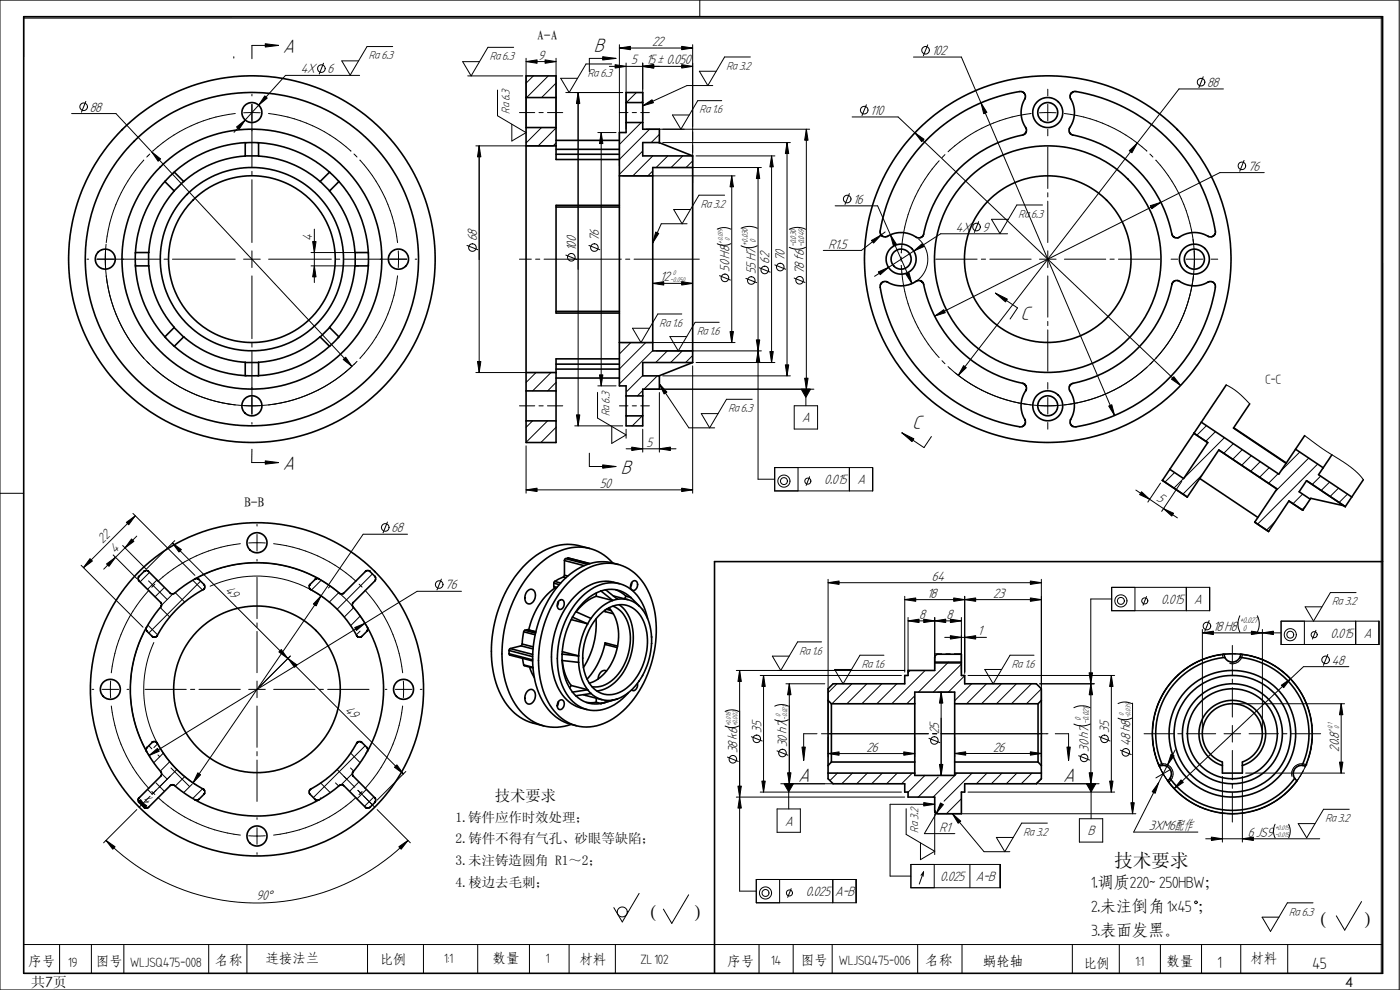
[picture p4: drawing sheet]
<svg xmlns="http://www.w3.org/2000/svg" width="420mm" height="297mm" viewBox="0 0 420 297" stroke-linecap="round" stroke-linejoin="round" font-family="sans-serif">
<defs><g id="words">
<g font-size="6.2">
<text x="84.9" y="15.9">A</text>
<text x="178.3" y="15.7">B</text>
<text x="306.3" y="96.1">C</text>
<text x="273.8" y="128.8">C</text>
<text x="84.9" y="141.1">A</text>
<text x="186.4" y="142.2">B</text>
<text x="239.6" y="234.5">A</text>
<text x="319.1" y="234.5">A</text>
</g>
<g font-size="5.8">
<text x="194" y="275.9">(</text>
<text x="208.5" y="275.9">)</text>
<text x="395.1" y="278.1">(</text>
<text x="409.6" y="278.1">)</text>
</g>
<text font-size="5.6" x="334.4" y="260">技术要求</text>
<g font-size="4.9">
<text x="327.4" y="266.4">1.调质220～ 250HBW；</text>
<text x="327.4" y="273.7">2.未注倒角1x45 ；</text>
<text x="327.4" y="280.9">3.表面发黑。</text>
<text x="365.4" y="290.3">1</text>
<text x="393.9" y="290.6">45</text>
</g>
<text font-size="4.6" x="148.5" y="240.2">技术要求</text>
<g font-size="4.3">
<text x="161.5" y="17.9">9</text>
<text x="195.7" y="13.8">22</text>
<text x="279.6" y="16.5">102</text>
<text x="90.3" y="22.1">4X</text>
<text x="98.3" y="22.1">6</text>
<text x="189.5" y="19.3">5</text>
<text x="193.9" y="19.3">15± 0.050</text>
<text x="362.3" y="26.1">88</text>
<text x="26.9" y="33.5">88</text>
<text x="261.2" y="34.5">110</text>
<text x="374.5" y="51.2">76</text>
<text x="256.1" y="61.2">16</text>
<text x="286.9" y="69.6">4X</text>
<text x="294.9" y="69.6">9</text>
<text x="93.7" y="72.3" transform="rotate(-90 93.7 72.3)">4</text>
<text x="143.2" y="72.5" transform="rotate(-90 143.2 72.5)">68</text>
<text x="172.9" y="75.4" transform="rotate(-90 172.9 75.4)">100</text>
<text x="179.8" y="72.5" transform="rotate(-90 179.8 72.5)">76</text>
<text x="248.7" y="74.6">R1.5</text>
<text x="219" y="81.6" transform="rotate(-90 219 81.6)">50H8</text>
<text x="226.9" y="82.3" transform="rotate(-90 226.9 82.3)">55H7</text>
<text x="230.9" y="79.2" transform="rotate(-90 230.9 79.2)">62</text>
<text x="235.6" y="78.3" transform="rotate(-90 235.6 78.3)">70</text>
<text x="241.4" y="82.3" transform="rotate(-90 241.4 82.3)">78 f6</text>
<text x="198.1" y="84.5">12</text>
<text x="240.7" y="126.7">A</text>
<text x="194" y="134.1">5</text>
<text x="180" y="146.4">50</text>
<text x="247.4" y="145.3">0.015</text>
<text x="257.3" y="145.3">A</text>
<text x="346.9" y="150" transform="rotate(34 346.9 150)">5</text>
<text x="117.5" y="159.7">68</text>
<text x="30.9" y="163.2" transform="rotate(-45 30.9 163.2)">22</text>
<text x="34.6" y="166.1" transform="rotate(-45 34.6 166.1)">4</text>
<text x="67.4" y="177.3" transform="rotate(45 67.4 177.3)">49</text>
<text x="133.6" y="176.8">76</text>
<text x="278.2" y="179.3">18</text>
<text x="279.7" y="174.3">64</text>
<text x="298" y="179.3">23</text>
<text x="275.8" y="185.7">8</text>
<text x="284" y="185.7">8</text>
<text x="348.5" y="181.2">0.015</text>
<text x="358.4" y="181.2">A</text>
<text x="293.4" y="190.7">1</text>
<text x="364" y="189.3">18 H8</text>
<text x="399.3" y="191.3">0.015</text>
<text x="409.3" y="191.3">A</text>
<text x="399.7" y="199.5">48</text>
<text x="103.3" y="213.2" transform="rotate(45 103.3 213.2)">49</text>
<text x="228.5" y="219.9" transform="rotate(-90 228.5 219.9)">35</text>
<text x="281.8" y="220.3" transform="rotate(-90 281.8 220.3)">25</text>
<text x="332.9" y="219.9" transform="rotate(-90 332.9 219.9)">35</text>
<text x="221.3" y="226" transform="rotate(-90 221.3 226)">38 k6</text>
<text x="236.2" y="224.1" transform="rotate(-90 236.2 224.1)">30 h7</text>
<text x="260" y="225.5">26</text>
<text x="298" y="225.5">26</text>
<text x="326.7" y="225.6" transform="rotate(-90 326.7 225.6)">30h7</text>
<text x="339.3" y="223.9" transform="rotate(-90 339.3 223.9)">48h8</text>
<text x="401.9" y="225.5" transform="rotate(-90 401.9 225.5)">20.8</text>
<text x="42.7" y="239.9" transform="rotate(45 42.7 239.9)">4</text>
<text x="235.6" y="247.7">A</text>
<text x="282" y="249.6">R1</text>
<text x="326.5" y="250.6">B</text>
<text x="344.8" y="249.1">3XM6配作</text>
<text x="374.5" y="251.1">6JS9</text>
<text x="241.8" y="268.8">0.025</text>
<text x="250.6" y="268.8">A-B</text>
<text x="282.1" y="264.3">0.025</text>
<text x="292.8" y="264.3">A-B</text>
<text x="77" y="270.1" transform="rotate(-2 77 270.1)">90°</text>
</g>
<g font-size="4.2">
<text x="9.3" y="296.1">共7页</text>
<text x="403.7" y="296.1">4</text>
</g>
<g font-size="4.1">
<text x="161.2" y="12.1">A-A</text>
<text x="379.8" y="115.2">C-C</text>
<text x="73.2" y="152">B-B</text>
<text x="136.7" y="246.5">1.铸件应作时效处理；</text>
<text x="136.7" y="253">2.铸件不得有气孔、砂眼等缺陷；</text>
<text x="136.7" y="259.5">3.未注铸造圆角 R1～2；</text>
<text x="136.7" y="266">4.棱边去毛刺；</text>
<text x="8.6" y="289.7">序号</text>
<text x="20.5" y="290.3">19</text>
<text x="28.8" y="290">图号</text>
<text x="39.1" y="290.1">WLJSQ475-008</text>
<text x="64.7" y="289.4">名称</text>
<text x="79.7" y="288.9">连接法兰</text>
<text x="114" y="289.1">比例</text>
<text x="133.3" y="289.1">1:1</text>
<text x="147.8" y="289">数量</text>
<text x="163.8" y="288.9">1</text>
<text x="173.9" y="289.3">材料</text>
<text x="192.2" y="289.3">ZL 102</text>
<text x="218.4" y="289.7">序号</text>
<text x="231.4" y="289.5">14</text>
<text x="240.4" y="289.5">图号</text>
<text x="251.8" y="289.5">WLJSQ475-006</text>
<text x="277.8" y="289.6">名称</text>
<text x="295.1" y="289.9">蜗轮轴</text>
<text x="325.1" y="290.4">比例</text>
<text x="340.8" y="289.9">1:1</text>
<text x="350.1" y="289.7">数量</text>
<text x="375.2" y="288.8">材料</text>
</g>
<g font-size="3.7">
<text x="110.7" y="17.8">Ra 6.3</text>
<text x="147" y="18">Ra 6.3</text>
<text x="176.4" y="23">Ra 6.3</text>
<text x="218" y="20.9">Ra 3.2</text>
<text x="153.1" y="34.2" transform="rotate(-90 153.1 34.2)">Ra 6.3</text>
<text x="210" y="34">Ra 1.6</text>
<text x="210.3" y="62.4">Ra 3.2</text>
<text x="305.7" y="65.3">Ra 6.3</text>
<text x="198" y="98">Ra 1.6</text>
<text x="209.2" y="100.5">Ra 1.6</text>
<text x="183" y="124.9" transform="rotate(-90 183 124.9)">Ra 6.3</text>
<text x="218.6" y="123.6">Ra 6.3</text>
<text x="399.8" y="181.6">Ra 3.2</text>
<text x="239.9" y="196.4">Ra 1.6</text>
<text x="258.6" y="200.4">Ra 1.6</text>
<text x="303.7" y="200.4">Ra 1.6</text>
<text x="275.7" y="249.8" transform="rotate(-90 275.7 249.8)">Ra 3.2</text>
<text x="307.2" y="250.8">Ra 3.2</text>
<text x="397.8" y="246.6">Ra 3.2</text>
<text x="386.9" y="274.7">Ra 6.3</text>
</g>
<g font-size="2.6">
<text x="224.5" y="73.7" transform="rotate(-90 224.5 73.7)">+0.030</text>
<text x="226.9" y="72.8" transform="rotate(-90 226.9 72.8)">0</text>
<text x="238.9" y="74.2" transform="rotate(-90 238.9 74.2)">-0.030</text>
<text x="241.4" y="74.2" transform="rotate(-90 241.4 74.2)">-0.049</text>
<text x="372.1" y="186.9">+0.027</text>
<text x="373" y="189.3">0</text>
<text x="324.3" y="216.3" transform="rotate(-90 324.3 216.3)">0</text>
<text x="326.8" y="217.3" transform="rotate(-90 326.8 217.3)">-0.021</text>
</g>
<g font-size="2.1">
<text x="217" y="73.1" transform="rotate(-90 217 73.1)">+0.039</text>
<text x="219" y="72.4" transform="rotate(-90 219 72.4)">0</text>
<text x="201.9" y="82.4">0</text>
<text x="201.2" y="84.5">-0.050</text>
<text x="234.2" y="215.2" transform="rotate(-90 234.2 215.2)">0</text>
<text x="236.3" y="216" transform="rotate(-90 236.3 216)">-0.021</text>
<text x="337.3" y="214.7" transform="rotate(-90 337.3 214.7)">0</text>
<text x="339.3" y="215.5" transform="rotate(-90 339.3 215.5)">-0.039</text>
<text x="219.3" y="217.8" transform="rotate(-90 219.3 217.8)">+0.018</text>
<text x="221.4" y="217.8" transform="rotate(-90 221.4 217.8)">+0.002</text>
<text x="399.9" y="219.6" transform="rotate(-90 399.9 219.6)">+0.1</text>
<text x="401.9" y="218.8" transform="rotate(-90 401.9 218.8)">0</text>
<text x="382.7" y="251.1">-0.015</text>
<text x="382.7" y="249.1">+0.015</text>
</g>
</g></defs>
<g fill="none" stroke="#000" stroke-width=".3">
<path d="M0 0h419.9v297h-419.9zM7.1 5.4h407.8M69.7 5h-62.6v12M70.2 17v.4M79.6 13.1l4 .5-4 .5zM83.6 13.6h-8v4M97.1 19l-1.3 3.2M117.9 14h-7.7l-5.1 8.5-2.5-4.2h5M154.2 14.2h-7.8l-5 8.6-2.5-4.3h5M157.9 18.5l3.3-.5v1zM157.9 17.5v20.4M157.9 18.5h9"/>
<path d="M163.6 18l3.3 .5-3.3 .5zM166.9 17.5v20.4M180.9 17l4 .5-4 .5zM182.9 19.9h25M183.6 19.2h-7.7l-5.1 8.6-2.5-4.3h5M184.6 19.4l3.3 .5-3.3 .5zM184.9 17.5h-8v4M185.9 14.4l3.3-.5v1zM185.9 13.4v36.5M185.9 14.4h22M187.9 18.9v19.7M192.9 19.9l3.3-.5v1z"/>
<path d="M192.9 18.9v17M204.6 13.9l3.3 .5-3.3 .5zM204.6 19.4l3.3 .5-3.3 .5zM207.9 13.4v41.5M210 0v5M225.2 17.1h-7.7l-5.1 8.6-2.5-4.3h5M274.2 17.1h14.3l46 107.6M278.4 13.5l-1.3 3.2M414.5 5v287M21.5 34.1h13.3l70.8 75.8M25.8 30.4l-1.4 3.3M70.6 34.1a44.5 44.5 0 0 0-24.8 11.2"/>
<path d="M71 38.1l2.6-2.1-1.8 2.8zM73.1 33.8h5M75.6 28.3v.5M75.6 31.3v18.8M79.5 28.8l.7 .6-2.6 2.2zM80.6 34.1a44.2 44.2 0 0 1 24.7 11.2M107.9 22.6h-22.2l-15.5 17.1M140.4 22.8h16.5M149.3 27v7.7l8.6 5.1-4.3 2.5v-5M155.9 33.8h4.6M158 38.3l-.1 .1M160.1 22.8l-2.2 2.2"/>
<path d="M161.8 33.8h1.2M162.5 38.3l-4.6 4.6M164.3 33.8h4.6M164.5 22.8l-6.4 6.5M166.9 38.4l-5.4 5.4M166.9 24.9l-4.4 4.4M169.8 27.8h17.1M173.5 27.8l.5 3.3h-1zM173.5 27.8v100M179.4 39.8h5.5M180.4 39.8l.5 3.3h-1zM180.4 39.8v76"/>
<path d="M185.9 33.8h2.6M188 36.8h-.1M189.7 33.8h1.3M191 27.8l-3 3M192.3 33.8h2.6M192.4 36.8l-6.5 6.5M192.9 31.7l2.8-1.8 .4 .9zM192.9 30.4l-.4 .4M193.9 38.8h49.1M194.9 38.8l-9 9M213.9 25.7h-7.7l-13.3 6M216.6 30.2h-7.2l-5.1 8.6-2.5-4.3h5.1"/>
<path d="M242 38.8l.5 3.3h-1zM242 38.8v78M255.7 35.1h13.8l84.8 80.6M260 31.4l-1.3 3.3M274.6 39.9l2.7 1.9-.7 .7zM294.4 30.9l1.8 2.8-1 .4zM309.5 34.1a44.1 44.1 0 0 0-25 11.4M312 33.8h4.9M314.5 26.8v2M314.5 31.3v5M314.5 38.8v2M319.4 34.1a44.3 44.3 0 0 1 24.8 11.2"/>
<path d="M361.1 23l-1.3 3.3M367.2 26.7h-13.4l-66.2 85.9M43.2 48a44.3 44.3 0 0 0-11.3 24.8M44.9 46.2l-.9 .9M45.6 45.6l2.6 2.1-.7 .7zM75.6 51.4v1.3M75.6 53.9v18.9M106.2 46.2l.9 .9M108 48a44.1 44.1 0 0 1 11.3 24.8M142.8 43.8h23.1M143.8 43.8l.5 3.3h-1zM143.8 43.8v68"/>
<path d="M166.9 42.9l-.9 .9M186.9 52.8h33.7M192.9 45.3l-7 7M195.9 51.3l-1.5 1.5M195.9 46.8l-6 6M196.9 50.3h31.6M197.9 40.3l-2.5 2.5M198.9 42.8h38.3M200.4 46.8l-3.5 3.5M204.9 46.8l-3.5 3.5M207.9 48.3l-2 2M208.9 46.8h23.7"/>
<path d="M217.5 58.6h-7.7l-5.1 8.5-2.5-4.2h5M219.6 52.8l.5 3.3h-1zM219.6 52.8v50M227.5 50.3l.5 3.3h-1zM227.5 50.3v93.5h5M231.6 46.8l.5 3.3h-1zM231.6 46.8v62M236.2 42.8l.5 3.3h-1zM236.2 42.8v70M254.9 58.1l-1.3 3.2M281.9 48.2a43.9 43.9 0 0 0-11.4 27.6M283.6 46.4l-.9 .9"/>
<path d="M314.5 44.2v12.4M314.5 57.8v1.3M338.9 45.2l2.4-2.3-1.6 2.9zM345.1 46.2l.9 .9M346.9 48a43.9 43.9 0 0 1 11.3 24.8M373.4 48.1l-1.3 3.3M379.4 51.8h-13.3l-85.6 43M26.1 77.8h.5M29.1 77.8h18.8M31.7 75.3v5M31.8 73.3a44 44 0 0 0 24.7 44.1 44 44 0 0 0 49.8-8.2M49.2 77.8h1.3"/>
<path d="M51.8 77.8h18.8M73.1 77.8h5M75.6 75.3v5M80.6 77.8h18.8M93.3 75.8h14.3M93.3 79.8h14.3M93.8 72.5h1l-.5 3.3zM94.3 79.8l.5 3.3h-1zM94.3 68.7v16.1M100.7 77.8h1.3M103.3 77.8h18.8M119.5 75.3v5"/>
<path d="M124.6 77.8h.5M140.1 73.6l3.3 1.3M155.9 77.8h3.6M160.7 77.8h1.3M163.3 77.8h23.2M169.8 76.5l3.3 1.3M176.7 73.6l3.3 1.3M187.7 77.8h1.3M190.3 77.8h19.6M196.8 69.6l.9 .4-1.8 2.9zM206.2 67.1h-7.7l-2.6 5.8M215.2 73.1a4.7 4.7 0 0 0 4.1 0"/>
<path d="M215.2 68.7a4.7 4.7 0 0 1 4.1 0M222.4 68.5a5.5 5.5 0 0 1 4.9 0M222.4 73.7a5.5 5.5 0 0 0 4.9 0M232.5 79.5l3.3 1.3M236.9 74.2a5.5 5.5 0 0 0 4.9 0M236.9 68.8a5.5 5.5 0 0 1 4.9 0M250.6 61.8h12.8l10.3 23.3M261.5 72.2l3-1.7-2.3 2.4zM265.6 69.6l-7.1 5.5h-11.4M267.2 70.5l1.8 2.8-.9 .4zM270.4 77.1v1.3M270.5 79.7h.1"/>
<path d="M270.5 75.8v.1M270.5 79.7a43.8 43.8 0 0 0 11.4 27.6M274.2 75.3l2.5-2.2 .6 .9zM275.7 71.7a8 8 0 0 1-2.9 13.7M280.8 77.8h12.4M293.7 66.5l-1.3 3.2M294.5 77.8h1.3M297.1 77.8h12.4M302.4 70.1h-20.1l-19.8 12.8M312 77.8h4.9M312.9 61.5h-7.7l-5.1 8.6-2.5-4.3h5M314.5 60.4v12.4"/>
<path d="M314.5 75.3v5M319.4 77.8h12.5M333.1 77.8h1.3M335.7 77.8h12.4M345.2 61.7l3.2-1-2.7 1.9zM351.5 77.8h2M356 77.8h5M358.1 71.8a44 44 0 0 1-22 44.3 44 44 0 0 1-49.3-4.1M358.4 75.3v5M363.5 77.8h2M414.9 78.7v213.3M31.9 82.8a44.1 44.1 0 0 0 11.3 24.7"/>
<path d="M75.6 82.8v18.8M119.3 82.8a43.6 43.6 0 0 1-11.3 24.7M195.9 85l3.3-.5v1zM195.9 85h12M204.6 84.5l3.3 .5-3.3 .5zM204.6 94.2h-7.2l-5 8.6-2.6-4.3h5.1M215.8 96.7h-7.2l-5 8.6-2.6-4.3h5.1M215.9 82.7l3.3 1.3M219.1 99.5h1l-.5 3.3zM223.8 83.5l3.3 1.3M227.9 80.3l3.2 1.4M238.3 83.4l3.3 1.3"/>
<path d="M263.6 81.6l3.1-1.4-2.5 2.2zM271.9 82.3l.9-.4 .9 3.2zM280.5 94.8l2.7-1.9 .5 .9zM298.7 87.9l3.6 1.8-.5 .9zM298.7 87.9l6.7 4.5-2.3 3.3M314.5 82.8v12.4M314.5 96.4v1.3M314.5 99v12.4M358.2 82.8a43.9 43.9 0 0 1-11.3 24.7M44 108.4l.9 .9M45.8 110.2a44.1 44.1 0 0 0 24.8 11.3M75.6 102.9v1.3"/>
<path d="M75.6 105.4v18.9M103 107.9l.7-.7 1.9 2.7zM105.3 110.2a43.8 43.8 0 0 1-24.7 11.3M107.1 108.4l-.9 .9M142.8 111.8h23.1M143.3 108.5h1l-.5 3.3zM160.9 111.8l-3 3M165.4 111.8l-5.5 5.5M166.9 114.7l-2.5 2.6M179.3 117.7v7.7l8.6 5.1-4.3 2.5v-5M179.4 115.8h5.5M179.9 112.5h1l-.5 3.3z"/>
<path d="M186.9 102.8h33.7M189.3 102.8l-3.4 3.4M192.9 112.7l-4.7 4.7M192.9 117.2l-1.6 1.6M193.8 102.8l-7.9 7.9M193.9 116.8h50.4M195.9 105.2l-10 10M196.9 105.3h31.6M197.3 112.8l-4 4M197.9 115.2l2.3 2.4-.9 .6zM197.9 116.6l-.1 .2M197.9 115.2l8.8 13.2h7.8"/>
<path d="M197.9 117.8v17.9M198.9 112.8h38.3M200.3 105.3l-3.5 3.5M204.6 105.4l-3.3 3.4M207.9 106.7l-2.1 2.1M207.9 109.8v38.2M208.9 108.8h23.7M225.7 119.8h-7.7l-5 8.6-2.5-4.3h5M227 102h1l-.5 3.3zM227.5 105.3l.5 3.3h-1zM231.1 105.5h1l-.5 3.3zM235.7 109.5h1l-.5 3.3z"/>
<path d="M240.5 116.8h2.7l-1.4 2.4zM241.5 113.5h1l-.5 3.3zM241.8 119.2v2.5M282.7 108.2l.9 .9M284.5 110a43.9 43.9 0 0 0 25 11.5M289.2 109.7l.8 .6-2.4 2.3zM314.5 114.8v2M314.5 119.3v5M344.1 110.3a44.3 44.3 0 0 1-24.7 11.2M344.2 110.2l-.1 .1M346 108.4l-.9 .9M352.3 113l2 2.7-2.7-1.9z"/>
<path d="M368 115.5l3.4 2.2 3.7 3.5M73.1 121.7h5M75.6 126.8v.5M75.6 134.8l-.1 4h8.1M79.6 138.3l4 .5-4 .5zM155.9 121.8h4.6M157.9 133.8v14.2M159.8 126.3l-1.9 1.9M161.8 121.8h1.2M164.3 121.8h4.6M164.3 126.3l-6.4 6.4M166.9 128.2l-4.6 4.6"/>
<path d="M166.9 132.7l-.1 .1M172.5 127.8h14.4M173 124.5h1l-.5 3.3zM176.9 136v4h8M180.9 139.5l4 .5-4 .5zM185.9 121.8h2.6M187.9 128.8v2.7M187.9 134.7h15M188.3 124.8l-.1 .1M189.6 134.2l3.3 .5-3.3 .5zM189.7 121.8h1.3M192.3 121.8h2.6"/>
<path d="M192.8 124.8l-3 3M192.9 128.8v6.9M197.9 134.7l3.3-.5v1zM238.4 121.7h7v7h-7zM270.7 129.9l3.6 1.8-.6 .8zM270.7 129.9l6.6 4.4 2.2-3.3M312 121.7h4.9M314.5 126.8v2M332.7 121.8l1-.4 .8 3.3zM362.1 127.7l-2.9 2.9M364.8 129.5l-2.9 2.9M367.5 131.3l-12.2 12.1"/>
<path d="M370.1 133.1l-2.8 2.9M372.8 134.9l-2.8 2.9M375.5 136.7l-2.9 2.9M378.2 138.5l-2.9 2.9M390.1 135.6l-5.6 5.6M391.5 130.7l5.3 3.9 8.3 5.4 2.1 1.7 2 2.2M392.8 137.4l-10.1 10.1M395.5 139.2l-18.1 18.1M0 148h7.1M37.9 156.7l2.7-1.9-2 2.7zM39.9 154l18.6 18.6M40.6 154.8l-15.6 15.5"/>
<path d="M77.1 157.3v.5M116.3 156.6l-1.3 3.3M157.9 147l3.3-.5v1zM157.9 147h50M204.6 146.5l3.3 .5-3.3 .5zM232.5 140.3h29.4v7h-29.4zM239.5 140.3v7M243 143l-1.1 2.6M254.9 140.3v7M340.9 147l12.5 8.4M342.6 147.5l2.4 2.3-3-1.4zM348.3 145l-3.8 5.6"/>
<path d="M349.2 152.6l3 1.4-.5 .9zM352.5 141.8l-2.9 2.8M354.7 144.4l-6.1 9M355.2 143.6l-2.9 2.8M360.8 142.5l-5.8 5.8M380.9 140.3l-2.9 2.9M382.7 156.5l-2.6 2.6M383.6 142.1l-2.9 2.9M390.9 148.2l-2.9 2.9M391.8 151.9l-1.1 1M396.3 142.9l-2.5 2.5M399 144.6l-2.5 2.6"/>
<path d="M401.7 146.4l-2.5 2.6M404.4 148.2l-2.5 2.6M24.3 169.6l18.6 18.6M27 167.6l.7 .7-2.7 2zM32 169.2l2.7-2-2 2.7zM34 166.5l7.1 7.1M39.5 161.7l.7 .7-2.7 2zM41 160.9l-9.9 9.9M44.6 174.3l5.6 5.6M44.7 177.1a44.1 44.1 0 0 0-11.3 24.8M44.9 171.7l-2.9 2.9M46.5 175.3l-.9 .9"/>
<path d="M47.1 174l-2.8 2.8M49.4 176.3l-2.9 2.8M51.7 162.9l2.7 2-.7 .7zM51.7 162.9l69.4 69.3M51.9 178.2l-3.4 3.4M52.5 162.2l-8.6 8.6-7.1-7.1M52.6 177.8l2.8 2.9M57.8 174.1l3 2.9M60.1 172.9a38 38 0 0 1 49.9 15M60.2 174.4l-15.5 15.5M63.1 175.9a34.1 34.1 0 0 1 34.1 3.5M72.1 163.1a44.1 44.1 0 0 0-24.7 11.3"/>
<path d="M74.6 162.9h5M77.1 160.3v5.1M77.1 167.8v.5M77.1 173.2v12.4M82.1 163.1a43.8 43.8 0 0 1 24.7 11.3M96.2 178.7h.1M96.3 178.8l-1.4 3-.9-.6zM96.4 174.1l-2.9 2.9M99.1 175.9l-.5 .5M101.7 177.8l-2.9 2.9M107.8 175.3l.9 .9M109.5 177.1a43.9 43.9 0 0 1 11.3 24.8"/>
<path d="M111.8 172.2l-10.6 10.6M122.3 160.3h-13.3l-51.1 74.6M132.5 173.8l-1.4 3.2M138.5 177.4h-13.3l-80.5 49.3M248.5 174.8l3.3-.5v1zM248.5 173.8v45.4M248.5 174.8h64M271.5 179.9l3.3-.5v1zM271.5 179.9h41M271.5 178.9v22.8M286.2 179.4l3.3 .5-3.3 .5zM289.5 179.9l3.3-.5v1z"/>
<path d="M289.5 178.9v23.2M309.2 174.3l3.3 .5-3.3 .5zM309.2 179.4l3.3 .5-3.3 .5zM312.5 173.8v45.4M333.6 176.2h29.4v7h-29.4zM333.6 179.7h-6.2v55.5M340.6 176.2v7M344.1 179l-1.1 2.6M356 176.2v7M407 177.8h-7.7l-5.1 8.6-2.5-4.3h5M43.2 189.8a38 38 0 0 0 2.1 37.7M44.4 187.6l2.9 2.9"/>
<path d="M46.2 192.8a34 34 0 0 0 12.6 42.7M48.1 182.3l2.8 2.8M77.1 186.9v1.3M77.1 189.4v12.4M83.7 195.6l.7-.7 2 2.7zM86.4 197.5l2.7 2-.7 .7zM87.1 196.8l-9.3 9.3M106.2 182.3l-2.9 2.8M106.4 188.3l3.1-1.3-2.5 2.2zM108.1 189.4l-1.2 1.1M108.1 184.8l-2.9 2.9M246.6 192.6h-7.2l-5.1 8.6-2.5-4.3h5.1"/>
<path d="M265.3 196.6h-7.2l-5.1 8.6-2.5-4.3h5M272.5 186.3l3.3-.5v1zM272.5 185.3v16.7M272.5 186.3h16M277.2 185.8l3.3 .5-3.3 .5zM280.5 186.3l3.3-.5v1zM280.5 199h8M280.5 196.1h2.1M280.5 185.3v15.3M283.5 191.2h12.6M283.9 196.1h1.3M284.6 198.7l-9 9"/>
<path d="M285.2 190.7l3.3 .5-3.3 .5zM285.2 185.8l3.3 .5-3.3 .5zM286.4 196.1h2.1M288.5 199.3l-8.4 8.4M288.5 185.3v16.8M289.5 191.2l3.3-.5v1zM310.3 196.6h-7.2l-5 8.6-2.5-4.3h5M359.5 198.5l-3.7 2.2-2.3 1.8M360.8 189.9l3.4-.5v1zM360.8 189.9h23.7M360.8 188.9v30.3M362.1 197.5l-1.4 .5"/>
<path d="M362.1 197.4l-2.7 1.1-2.5 1.4-3.4 2.7M362.9 186.2l-1.3 3.3M364.8 196.7l-1.3 .3M364.9 196.7l-2.8 .8M366.3 196.4l-1.5 .3M366.9 196.3h.1M366.9 196.3v.6M369.1 196.2h1.8M369.1 196.2l-1.4 .1M369.2 196.2l-3 .2M369.8 193.7v8.8M370.5 196.2l2.9 .2"/>
<path d="M372.1 184.8a5.5 5.5 0 0 0 0 4.9M372.2 196.3l1.2 .1M372.9 196.3h.1M372.9 196.4a3 3 0 0 1-3.8 2.6M373.4 196.4l1.4 .3M374.7 196.6l.2 .1M374.8 196.7l2.8 .8M374.9 196.7l1.4 .3M375.6 189.4l3.3 .5-3.3 .5zM377.3 184.8a5.3 5.3 0 0 1 0 4.9M377.6 197.4l2.9 1.3M377.6 197.5l2.7 1 3.7 2.3"/>
<path d="M378.9 189.9l3.3-.5v1zM378.9 188.9v30.3M381.7 199.3l1 .6M384.5 186.4h29.3v7h-29.3zM391.5 186.4v7M394.9 189.1l-1 2.6M398.5 196.4l-1.3 3.2M406.9 186.4v7M27.6 206.8h.5M30.6 206.8h5M33.2 204.3v5M33.4 211.8a44.3 44.3 0 0 0 11.3 24.8"/>
<path d="M38.1 206.8h.5M43.5 206.8h12.4M57.2 206.8h1.2M59.7 206.8h12.4M74.6 206.8h5M77.1 204.3v5M77.1 211.8v12.4M82.1 206.8h12.4M95.8 206.8h1.3M98.3 206.8h12.4M115.6 206.8h.5M118.6 206.8h5"/>
<path d="M120.8 211.8a43.8 43.8 0 0 1-11.3 24.8M121.1 204.3v5M126.1 206.8h.5M217.6 213.5a4.5 4.5 0 0 1 4.1 0M217.6 217.8a4.7 4.7 0 0 0 4.1 0M221 201.2h50.5M222 201.2l.5 3.3h-1zM222 201.2v66.2h5M228.2 202.7h42.3M229.2 202.7l.5 3.3h-1.1zM229.2 202.7v35M232.5 211.9a4.5 4.5 0 0 1 4.1 0"/>
<path d="M232.5 216a4.5 4.5 0 0 0 4.1 0M235.9 205.2h11.6M236.9 205.2l.5 3.3h-1zM236.9 205.2v30M251.1 205.2l-2.6 2.6M255.6 205.2l-5.9 6M260.1 205.2l-5.9 6M264.6 205.2l-5.9 6M269.2 205.2l-6.1 6M271.7 202.7l-.2 .1M273.2 201.2l-.7 .6M274.5 208.8l-2.4 2.4"/>
<path d="M277.6 201.2l-10 10M281.5 207.7h4M282.4 207.7l.6 3.3h-1.1zM282.4 207.7v25M289.5 202.8l-4.9 4.9M290.5 202.7h44M291.6 205.2l-5.1 5M296 205.2l-5.9 6M300.5 205.2l-5.9 6M305 205.2l-5.9 6M309.5 205.2l-5.9 6M312 205.2h16.4"/>
<path d="M312.5 206.7l-4.4 4.5M322.3 217.3a5.5 5.5 0 0 0 4.9 0M322.3 212.3a5.5 5.5 0 0 1 4.9 0M326.9 201.9h1l-.5 3.3zM327.4 205.2l.5 3.3h-1zM333.5 202.7l.5 3.3h-1zM333.5 202.7v35M335.5 215.5a4.7 4.7 0 0 0 4.1 0M335.5 211.1a4.7 4.7 0 0 1 4.1 0M339.9 211v33.2M346.3 215.7l-.4 4.9M346.9 213.2l-.4 1.3"/>
<path d="M347.8 210.7l-.5 1.3M350.1 206.5l-1.7 2.9M351.6 204.5l-.8 1M353.5 202.6l-1 1M353.5 202.5a23.9 23.9 0 0 0-7.3 13.8M369.8 203.8v1.2M369.8 206.3v8.9M369.8 217.7v4.9M370.9 211.2h32.6M383.8 200.6l2.4 2M384.6 205.6l2.7-1.9-2 2.6zM386.2 202.5l2 2.2 1.7 2.3"/>
<path d="M386.2 202.6l1 1M388 204.4a24 24 0 0 0-29.5-5.4 24 24 0 0 0-11.7 27.6M388.1 204.6l2.6 3.6M390.6 208.1l.7 1.3M391.3 209.4l.6 1.4M391.9 210.7l1.4 4.1M392.4 212l.9 2.8M393.3 214.8l.4 2.9M393.3 214.8l.2 1.5M393.7 217.7v.1M393.7 217.6l.1 1.5M393.8 219.1h.1"/>
<path d="M393.8 219.1l-.2 4.2-.5 2.9M393.8 219.1v1.3M402.5 211.2l.5 3.3h-1zM402.5 211.2v20.8M404.8 200h-13.6l-38.8 36.6M41.3 239.8l2.7 2-.7 .7zM41.3 239.8l2.9 2.8M42.1 239.1l-.3 .3M44.3 236.9l1.4 1.4M44.7 223.7l.9 1M44.7 226.7l2.6-2.2 .5 .9zM45 238.9l-3.2 3.3"/>
<path d="M45.6 237.5l.9 .9M46.8 234.9l2.6 2.5M47.3 223.2l-1.1 1.1M47.4 239.3a43.9 43.9 0 0 0 24.7 11.3M47.4 226.5l.5 .6M48.5 232.1l1.7 1.7M49 226l-2.9 2.9M50.9 228.5l-2.8 2.9M51.3 230.4l5.6 5.6M53.1 230.9l-7.5 7.5M55.4 233l-2.8 2.9M57.6 235.3l-2.5 2.5"/>
<path d="M59.4 231.9l.8 .6-2.3 2.4zM60.8 236.7l-3 2.9M77.1 225.5v1.3M77.1 228v12.4M96.2 239.4l.2 .2M96.2 234.9l2.9 2.9M100.7 234.9l1 1M101.2 230.9l2.9 2.9M103.2 232.9l3.3 3.3M105.2 230.4l1 1M105.2 226l2.9 2.9M105.7 232.1l-3.3 3.4"/>
<path d="M106.8 239.3a43.6 43.6 0 0 1-24.7 11.3M107.4 237.1l.9 .9M107.4 237.1l5.1 5.1M107.7 234.6l-2.8 2.8M108.7 237.5l-.9 .9M109.6 223.7l-15.6 15.6M109.7 225.9l.2 .2M110 236.9l-2.9 2.8M112.2 239.1l-2.8 2.8M118.4 230.2l.7-.7 2 2.7zM121.8 231.5l-8.6 8.6M218.3 227.2l3.3 1.3"/>
<path d="M221 239.2h50.5M221.5 235.9h1l-.5 3.3zM222 239.2l.5 3.3h-1zM225.5 221l3.2 1.3M228.2 237.7h42.3M228.6 234.4h1.1l-.5 3.3zM233.2 225.3l3.3 1.3M234.3 235.2h15.7M235.3 235.2h2.8l-1.4 2.4zM236.4 231.9h1l-.5 3.3zM236.7 237.6v5.1M240.7 224.2h1l-.5 4z"/>
<path d="M245.2 220.2h-4v8M246.5 220.2h32.1M248.5 226.1l3.3-.5v1zM248.5 221.2v5.9M248.5 226.1h26M251.3 232l-2.2 2.2M255.8 232l-3.2 3.2M260.3 232l-3.2 3.2M264.8 232l-3.2 3.2M269.3 232l-3.2 3.2M271.2 225.6l3.3 .5-3.3 .5zM273.8 232l-3.2 3.2"/>
<path d="M274.5 221.2v5.9M277.6 232.7l-5.1 5M278.8 221.5l3.2 1.3M279.9 220.2h1.3M281.5 232.7h4M281.6 233.1l-6 6.1M281.9 229.4h1.1l-.6 3.3zM282.4 220.2h32.1M286.5 226.1l3.3-.5v1zM286.5 221.2v5.9M286.5 226.1h26M287.3 232l-7.2 7.2"/>
<path d="M288.5 239.7l-4.5 4.5M290.5 237.7h44M291.7 232l-8.4 8.4M296.2 232l-3.2 3.2M300.7 232l-3.2 3.2M305.2 232l-3.2 3.2M309.2 225.6l3.3 .5-3.3 .5zM309.7 232l-3.2 3.2M312.5 233.6l-1.5 1.6h18.8M312.5 221.2v5.9M316.7 220.2h4v8M320.2 224.2h1l-.5 4z"/>
<path d="M323.7 226.8l3.3 1.2M326.1 235.2h2.7l-1.4 2.4zM326.9 231.9h1l-.5 3.3zM327.4 237.6v8.1M329.9 221l3.2 1.3M333 234.4h1l-.5 3.3zM336.2 225.1l3.3 1.3M343.3 220.2h8.9M345.9 220.5v1.5M345.9 221.9l.2 1.5M346.1 223.3l.5 2.9 1.5 4.1M346.3 224.8l.7 2.7 1.1 2.7"/>
<path d="M347.7 234.8l-1 3.2-.9-.5zM347.7 229.5h.1M347.8 229.5a2.99 2.99 0 0 1 3.9 1.2 2.99 2.99 0 0 1-1 4M347.9 229.9l1.2 2.3M348.1 230.2l2.1 3.8 2.8 3.3M348.1 230.3l1.3 2.5 1.7 2.3M349.1 232.2l1.3 2M349.1 232.2l-2.2 1.2M350.7 234.7h.1M351.2 230.9l-2.1 1.3M351.5 226.3l.9 .5-2 2.7zM352 236.2l1 1"/>
<path d="M352.7 236.9l.4 .4M352.7 225l-12.5 24.7h19.3M353 237.2l1 1M353.5 220.2h1.2M354 238.2l3.6 2.6M354.1 238.2l1.1 1M354.5 234l.6 .7-2.7 1.9zM356 220.2h8.8M356.3 240l3.8 2.1M366.9 233v19.7M367.3 220.2h5M369.8 225.2v8.8"/>
<path d="M369.8 235.3v1.2M369.8 237.8v8.9M372.9 233v19.7M373.8 232h29.7M374.9 220.2h8.8M383.4 240l-2.5 1.5M384.6 239.1l-2.5 1.7M385 220.2h1.2M387.5 220.2h8.8M387.7 236.2l-3.2 3M391.1 231.2l-1.6 2.8-1.8 2.2M391.9 229.4a3 3 0 0 0-3.2 .5 3 3 0 0 0-1 3"/>
<path d="M392 229.5h.1M392.2 228.9l-.5 1.2M392.7 227.5l-.1 .2M393.4 224.8a23.6 23.6 0 0 1-4.8 10.3M393.8 221.6l-.2 1.8M402 228.7h1l-.5 3.3zM31.8 252.2l2.7 1.9-.7 .7zM31.8 252.2a64.1 64.1 0 0 0 90.6 0M41.1 242.9l-10 10M41.5 240.6l.7-.7 2 2.7zM44.9 241.9l-.3 .3M74.6 250.8h5"/>
<path d="M77.1 245.3v.5M77.1 248.3v5M77.1 255.8v.5M113.2 242.9l9.9 10M119.7 254.1l2.7-1.9-2 2.6zM233.2 242.7h7v7h-7zM271.9 242.7v7.7l8.6 5-4.3 2.5v-5M273.4 259.4h26.8v7h-26.8zM277.2 240.8l3.3 .5-3.3 .5zM280.4 259.4v7M280.5 244.2v12.2M280.5 241.3h-13.4v21.6h6.3"/>
<path d="M281.5 244.2h59.4M281.5 243.2l-4.1 6.9h9.2M282.3 240.9l.8 .5-2.1 2.6zM285.8 244.2l2.5 2.2-.8 .6zM285.8 244.2l9.5 11.3h7.8M291.1 259.4v7M314.3 247h-7.7l-5 8.5-2.6-4.2h5.1M323.9 245.7h7v7h-7zM339.4 240.9h1l-.5 3.3zM360.1 242.1l1.3 .5M361.4 242.6l2.7 .9 2.9 .5M361.4 242.6l.5 .2"/>
<path d="M361.8 251.7h34.3M363.1 243.2l1.2 .3M363.6 251.2l3.3 .5-3.3 .5zM367 244l1.4 .1M368.4 244.1l1.5 .1M371.7 244l-.4 .1M372.9 251.7l3.3-.5v1zM374.3 243.7l-1.3 .2M378.3 242.6l-2.8 .9M378.3 242.6l-4.1 1.2-4.4 .4M380.9 241.5l-2.6 1.1M380.9 241.4l-2.6 1.2"/>
<path d="M382.7 247.3a4.5 4.5 0 0 0 0 4.1M386.8 247.3a4.7 4.7 0 0 1 0 4.1M404.9 242.8h-7.7l-5 8.6-2.6-4.3h5.1M191.8 268.1l-5 8.5-2.6-4.3M206.7 268.5l-5.1 8.5-2.5-4.2M227 263.9h29.9v7h-29.9zM234 263.9v7M237.4 266.6l-1 2.6M249.9 263.9v7M277.2 261.6l-.8 1M277.2 261.6l-.1 1.3M277.2 261.6l-1.3 3.7"/>
<path d="M394.1 270.9h-7.7l-5.1 8.6-2.5-4.3h5M408.6 270.5l-5 8.6-2.6-4.3M7.1 283.4h407.8M17.9 283.4v8.6M27.4 283.4v8.6M37.2 283.4v8.6M62.6 283.4v8.6M74.1 283.4v8.6M110.3 283.4v8.6M127.1 283.4v8.6M143.4 283.4v8.6M158.9 283.4v8.6"/>
<path d="M170.8 283.4v8.6M184.7 283.4v8.6M227.8 283.4v8.6M238 283.4v8.6M249.7 283.4v8.6M275.4 283.4v8.6M288.7 283.4v8.6M321.8 283.4v8.6M335.9 283.4v8.6M348.3 283.4v8.6M360.6 283.4v8.6M372.4 283.4v8.6"/>
<path d="M386.5 283.4v8.6"/>
<circle cx="277.8" cy="15.1" r="1.13"/>
<circle cx="25.1" cy="32" r="1.14"/>
<circle cx="96.5" cy="20.6" r="1.14"/>
<circle cx="259.4" cy="33" r="1.14"/>
<circle cx="360.5" cy="24.7" r="1.14"/>
<circle cx="254.3" cy="59.7" r="1.14"/>
<circle cx="372.7" cy="49.8" r="1.14"/>
<circle cx="141.8" cy="74.3" r="1.14"/>
<circle cx="171.5" cy="77.2" r="1.14"/>
<circle cx="178.4" cy="74.3" r="1.14"/>
<circle cx="293.1" cy="68.1" r="1.14"/>
<circle cx="217.6" cy="83.4" r="1.14"/>
<circle cx="225.5" cy="84.2" r="1.14"/>
<circle cx="229.5" cy="81" r="1.14"/>
<circle cx="234.2" cy="80.1" r="1.13"/>
<circle cx="240" cy="84.1" r="1.14"/>
<circle cx="115.6" cy="158.3" r="1.13"/>
<circle cx="235.3" cy="144.3" r="1.04"/>
<circle cx="235.3" cy="144.3" r="1.82"/>
<circle cx="242.4" cy="144.4" r=".91"/>
<circle cx="131.8" cy="175.4" r="1.14"/>
<circle cx="336.4" cy="180.3" r="1.83"/>
<circle cx="336.4" cy="180.3" r="1.04"/>
<circle cx="343.6" cy="180.3" r=".92"/>
<circle cx="362.2" cy="187.8" r="1.14"/>
<circle cx="387.2" cy="190.4" r="1.04"/>
<circle cx="387.2" cy="190.4" r="1.82"/>
<circle cx="394.4" cy="190.4" r=".91"/>
<circle cx="397.8" cy="198" r="1.14"/>
<circle cx="219.9" cy="227.8" r="1.14"/>
<circle cx="227.1" cy="221.7" r="1.14"/>
<circle cx="234.8" cy="225.9" r="1.14"/>
<circle cx="280.4" cy="222.2" r="1.14"/>
<circle cx="325.4" cy="227.4" r="1.14"/>
<circle cx="331.5" cy="221.7" r="1.14"/>
<circle cx="337.9" cy="225.7" r="1.14"/>
<circle cx="186.8" cy="273.6" r="1.5"/>
<circle cx="229.7" cy="267.9" r="1.83"/>
<circle cx="229.7" cy="267.9" r="1.04"/>
<circle cx="236.9" cy="267.9" r=".91"/>
<circle cx="358.9" cy="270.7" r=".39"/>
</g>
<g fill="none" stroke="#000" stroke-width=".49">
<path d="M7.1 5h407.8v287h-407.8zM157.9 38.3h9M157.9 29.3h9M187.9 36.8h5M187.9 30.8h5M307.8 38.2l.2 1.1-.7 1-5.8 1.7-5.1 2.3-4.7 3-4.6 4-3.8 4.7-2.7 4.4-2 4.7-1.4 5.2-.6 .8-1.2 .2-2.1-1-2.3-.5-2.6 .2-2.3 1-.7 .1-1-.6-.3-1.2a50.7 50.7 0 0 1 42.6-41.8l.7 .5 .3 .7v.8l-1 2.2-.2 2.6 .4 2.1 .9 1.8M317.6 30.6l.9 1.3 .4 1.5-.2 1.8-.9 1.6-1.5 1.1-1.5 .4-1.8-.2-1.6-1-1.1-1.4-.4-1.6 .2-1.7 1-1.6 1.4-1.1 1.6-.4 1.7 .2 1.8 1.1M322.9 27.5a50.6 50.6 0 0 1 41.8 42.5l-.3 .6-.6 .4-1.3-.1M322.9 27.5l-1.2 .2-.6 1 .1 .7 1 2.2 .3 1.8-.4 2.7-1.2 2.6-.1 .6 .4 .7 .7 .5 5.6 1.6 5.1 2.3 5.1 3.3 3.8 3.4 3.9 4.6 2.5 4 2.3 5.1 1.5 5.5 .6 .8 1.2 .3 2.3-1.2 2.3-.4 2.5 .2 1.9 .9M353.3 38.9a55 55 0 0 1-23.5 91.7 55 55 0 0 1-69-64.9 55 55 0 0 1 90.1-29.1l2.5 2.3M49.5 54.5l-3.6 4.7-2.9 5.7-1.6 5.3-.7 5.6M49.5 54.5l2.8 2.8"/>
<path d="M52.3 57.3l-3.1 4.1-2.5 5.1-1.5 5.1-.5 4.2h-4.1M52.3 51.6l-2.8 2.9M55.1 54.4l-2.8 2.9M73.6 42.8l-6.2 .9-5.3 1.8-3.2 1.4-2.5 1.6-4.1 3.1M73.6 46.8h4M77.3 42.8h-3.7v4l-5.8 .9-4.3 1.5-5.1 2.7-3.3 2.6-2.8-2.9M77.3 42.8h.3M77.6 42.8v4l4.1 .6 5.1 1.5 5.1 2.5 4.2 3M77.6 42.8l5.5 .8 5.3 1.6 3.2 1.4 3 1.7 4.3 3.3M96.1 54.4l2.8 2.9M98.9 51.6l2.8 2.9M98.9 51.6l-2.8 2.8"/>
<path d="M98.9 57.3l3.3 4.6 2.2 4.5 1.5 5 .6 4.4h4.1M101.7 54.5l3.4 4.4 2.9 5.7 1.9 6.2 .6 5M101.7 54.5l-2.8 2.8M157.9 43.8h9M166.9 42.1h19M166.9 46.3h19M166.9 44.8h19M185.9 47.9h-19v-25.1h-9v110h9v-25.1h19M185.9 52.8h10M197.8 42.8l10.1 4M197.9 42.8v-4h-5v-11h-5v12h-2v76h2v12h5v-11h5v-4.1l-5 .1v-4h15M197.9 42.8h-5v4h15"/>
<path d="M207.9 50.3h-12v55h12M207.9 46.8v62M338.5 53.7l3.7 4.5 2 3.2 1.5 3 1 2.7 1 3.6 .7 6.2-.1 3.4-.4 3.3-.8 3.6-1.3 3.6-1.2 2.6-2.1 3.6-4 4.8-4.5 3.8-3.2 1.9-3 1.5-3.1 1.2-3.2 .8-6.2 .7h-3.4l-3.3-.5-3.6-.8-3.6-1.2-2.6-1.3-3.6-2.1-4.8-4-3.8-4.5-2-3.2-1.4-3-1-2.7-1-3.6-.7-6.2v-3.4l.4-3.3 .9-3.6 1.2-3.6 1.3-2.6 2.1-3.6 4-4.8 2.2-2 3.3-2.4 2.5-1.5 3.4-1.6 3.2-1.1 3.7-.8 3.3-.4 3.3-.1 3.7 .3 3.3 .6 5.2 1.7 2.6 1.2 3.6 2.1 4.8 4M40.6 76.1v3.7M40.6 79.8h4l.9 5.4 1.4 4.3 2.2 4.4 3.2 4.4M40.6 79.8l1 6.2 1.7 5.3 1.5 3.1 1.5 2.6 3.2 4.1M40.6 75.8v.3M44.6 75.8v4M106.6 75.8v4M110.5 79.8l-.6 5.1-1.9 6.1-2.5 5-3.8 5M110.6 79.8h-4.1l-.8 5.2-1.5 4.7-2.1 4.1-3.2 4.4 2.8 2.9M110.6 75.8l-.1 3.6"/>
<path d="M110.6 79.4v.4M166.9 62.1h19M185.9 61.6h-19v32.3h19M332.1 60.1l2.9 3.5 2.4 4.3 1.4 4.4 .6 4.5-.2 4.6-.7 3-.8 2.6-2 3.9-3.1 4.1-4 3.4-4.3 2.3-4.4 1.4-4.5 .6-4.6-.2-3-.6-2.6-.9-3.9-2-4.1-3.1-3-3.5-1.5-2.3-1.2-2.5-1.5-4.4-.5-4.5 .2-4.6 .6-3 .9-2.6 2-3.9 3.1-4.1 4-3.4 4.3-2.3 4.4-1.4 4.5-.6 4.6 .2 3 .7 2.6 .8 4.6 2.5 3.8 3.1M52.3 98.3l-2.8 2.8 2.8 2.8M52.3 98.3l2.8 2.8M98.9 98.3l-2.8 2.8M166.9 93.4h19M266.4 84.7l2 .8 2.3 .3 2.4-.5 2.3-1.1h.6l.7 .3 .5 .8 1.5 5.4 2.3 5.1 2.5 4 3.5 4.3 5 4.3 4.3 2.7 4.6 2.2 6.5 1.9 .6 1-.2 1.1M266.4 84.7l-.5-.2h-.8l-.6 .4-.3 .6a50.3 50.3 0 0 0 42.5 42.5l.7-.4 .3-.8v-.8l-1-2.2-.3-2.3 .4-2.1 1-2.1M52.3 103.9l2.8-2.9 3.8 2.9 5.4 2.8 4.8 1.4 4.5 .6v4h.3M52.3 103.9l5 3.7 5 2.5 6.2 1.9 5.1 .7"/>
<path d="M73.6 108.8h4M96.1 101.1l-4.7 3.3-4.4 2.2-5.1 1.5-4.3 .6v4h-3.7M96.1 101.1l2.8 2.8M98.9 103.9l-4.5 3.4-5.7 2.9-5.3 1.7-5.8 .8M101.7 101.1l-2.8 2.8M157.9 111.8h9M157.9 117.3h9M166.9 113.4h19M166.9 109.3h19M166.9 110.7h19M185.9 102.8h10M187.9 118.8h5"/>
<path d="M207.9 108.8l-10.1 4M317.6 118.6l.9 1.2 .4 1.8-.2 1.5-.9 1.7-1.4 1-1.8 .5-1.5-.3-1.7-.9-1-1.4-.5-1.8 .3-1.5 .9-1.7 1.4-1 1.8-.4 1.6 .2 1.7 1.1M321.1 117.3l.9 1.8 .4 2.2-.2 2.5-1 2.3-.1 .7 .6 1 1.2 .3M321.1 117.3l-.2-1.1 .7-1 5.8-1.7 5.1-2.3 4.7-3 4.6-4 3.6-4.3 2.7-4.4 1.9-4.2 1.7-6.1 .5-.7 1.3-.3 2.2 1.1 2.5 .5 2.4-.3 2.7-1 .9 .3 .5 .8a50.7 50.7 0 0 1-41.8 42.5M368 115.5l-7.5 11.2M157.9 126.3h9M187.9 124.8h5M358.3 130l-7.2 10.8M358.3 130l4.2 2.8-7.3 10.8-4.1-2.8M358.3 130h.1M360.5 126.7l23.3 15.6 5-7.5M360.5 126.7l-2.2 3.3"/>
<path d="M370.2 128.4l15.8 10.5M375.1 121.2l-4.9 7.2 15.8 10.6M388.8 134.8l8.3 5.6M391.5 130.7l-2.7 4.1M399.7 136.5l-2.6 3.9M348.8 144.1l7.5 5M348.8 144.1h.1M351.1 140.8l-2.3 3.3M356.3 149.1l9.5-14.1 17.4 11.7-6.6 10M356.3 149.1h.1M360.1 143.6l17.4 11.7M376.6 156.7l4.1 2.8"/>
<path d="M376.6 156.7h.1M380.7 159.5h.1M391 153.1h.1M391 153.1l-4.2-2.8-6.1 9.2M393.2 149.8l.2-.3 9.9 2.2M393.2 149.8l-3.3-2.3 2.2-3.3 11.6 7.8M393.2 149.8l-2.2 3.3M397.1 140.4l-1.4 2 10 6.7M403.7 152h.1M405.7 149.1l-2 2.9M409.2 143.9l-3.5 5.2M41.7 172.9l-.3 .6 .3 .7 6.6 6.6 .2 .5-.1 .6-2.2 2.8-2.2 3.5"/>
<path d="M44.6 171.5l-.6-.3-.6 .1-1.6 1.6M44.6 171.5l6.5 6.5 .5 .2 .7-.1 3.1-2.4 3.1-2M58.5 173.7l.7-.1 .5 .3M58.5 173.7l3.5-1.7 4.8-1.8 4.2-.9 5.1-.5 5.5 .3 5.1 .9 4.4 1.5 4.6 2.2M59.7 173.9l1.7 1.7 .1 .5-.2 .6-4.6 3-3.2 2.7-3.6 4-3 4.6-.7 .2-.5-.2-1.7-1.8v-1M75 164.9l.9 .7 1.1 .3 1.1-.2 1-.6 .8-1.1 .2-1-.1-1.2-.6-.9-1.1-.8-1.1-.3-1.1 .2-.9 .5-.9 1.2-.2 1 .2 1.1 .7 1.2M95.7 173.7h-1l-1.7 1.7-.2 .5 .1 .7 4.3 2.8 3.5 2.9 3.3 3.7 3 4.7M95.7 173.7l3.6 2.3 2.6 2M111.1 171.5l-.6-.3-.8 .2-6.5 6.5-.6 .3-.8-.2M111.1 171.5l1.5 1.5 .1 .9-6.8 6.9-.2 .8 .3 .5M112.5 171.5a50.1 50.1 0 0 1 14.6 34.1v3.1a50 50 0 0 1-48.8 48.1h-3a50 50 0 0 1-48.2-48.8l.1-3a50 50 0 0 1 48.7-48.2l3.1 .1a50.1 50.1 0 0 1 33.5 14.6M158.2 177.4a1.39 1.39 0 0 1 1.8-.5 1.39 1.39 0 0 1 .7 1.7 2.24 2.24 0 0 1-2.2 2.6 2.41 2.41 0 0 1-.3-3.8z"/>
<path d="M166.2 176l.1 .3 .6 .2M166.2 175l1.6 .4M166.2 176l1 .2M166.2 175v1M166.5 174.5l-.3 .5M166.5 174.5l1.8 .4M166.5 176.4a20.9 20.9 0 0 0-7.8 12.6M169.1 173.2l-2.6 1.3M169.1 173.2l.7 .2M169.4 172.6l-.3 .6M169.4 168.2l5.9 1.5M169.4 172.6l1 .2"/>
<path d="M169.4 168.2v4.4M169.7 167.6l-.3 .6M169.7 167.6l6.6 1.7M170.5 167.4l6.5 1.7M170.5 167.4h.1M170.5 167.4l-.8 .2M171.2 174.2a15.3 15.3 0 0 1 14.8-4.7 15.6 15.6 0 0 1 9.7 11 33.7 33.7 0 0 1-9.7 33.7 13.7 13.7 0 0 1-16.6 2 19.7 19.7 0 0 1-7.7-15.3 34.4 34.4 0 0 1 9.5-26.7zM177 164.6l-3.2-.9a16.2 16.2 0 0 0-14.9 4.5 37.1 37.1 0 0 0-9.6 38 16.4 16.4 0 0 0 10.7 10.8l3.2 .8M178.9 178.9a13.1 13.1 0 0 0-6 4.7M178.9 178.9l5 1.3M178.9 177.9v1M180.3 177.3a15.2 15.2 0 0 0-7.5 6.2"/>
<path d="M180.3 177.3l3.6 2.8M181.8 176.9a8.5 8.5 0 0 1 7.5 2.4M181.8 176.9l-1.5 .4M181.8 176.9l3.5 2.9M183.9 168.9a13.8 13.8 0 0 0-17.8-2.7 32.3 32.3 0 0 0-14.4 21.2 31.7 31.7 0 0 0 3 24 13.8 13.8 0 0 0 16.7 5.9M184.1 178.8l4.4 1.1M184.7 176.9l1.7 .9 1.5 1.1M185.3 179.8a7.5 7.5 0 0 1 6.5 2M185.3 179.8l-1.4 .3M185.5 169.4a15.3 15.3 0 0 0-16.1 4.3 33.8 33.8 0 0 0-7.7 34.2 14.7 14.7 0 0 0 11.3 9.9M185.9 175.2a12.2 12.2 0 0 0-13.6 4 26.2 26.2 0 0 0-5 26.8 11.3 11.3 0 0 0 8.9 6.9M187.9 178.9l1.4 .4"/>
<path d="M187.9 178.9l-.5 .8M189.3 179.3h.1M189.3 179.3l2.5 2.5M189.6 174.8l-.4 1.3M189.7 174.6a.99 .99 0 0 1 1.3-.2 .99 .99 0 0 1 .3 1.4 1.17 1.17 0 0 1-.5 1.1 1.17 1.17 0 0 1-1.3-.1l-.2-1.2zM414.9 168.5h-200.5v123.5M44 188.2l-2.2 4.6-1.4 4-.8 4.1-.5 5.1 .2 5.2 1 5 1.8 5.3 1.9 3.9M94.8 189.1l3.1 3.8 2.4 4.6 .9 2.7 .7 3 .2 4.5-.6 4.6-1.4 4.4-2.4 4.3-3.3 3.9-4.2 3.2-3.8 1.9-2.6 .9-3 .7-4.6 .2-4.6-.6-4.3-1.4-4.3-2.4-4-3.3-3.2-4.2-1.9-3.8-.9-2.6-.6-3-.3-4.6 .6-4.5 1.4-4.4 2.4-4.3 3.4-4 4.1-3.2 3.8-1.9 2.7-.9 2.9-.6 4.6-.3 4.6 .6 4.4 1.5 4.3 2.3 3.5 3M106 182.1l2.3 3 2 3.1M110.3 188.2l-.1 1-1.7 1.8-.8 .2-.7-.5M110.3 188.2l2.4 5.3 1.7 5.8 .7 6.5-.2 5.5-1 5.1-1.8 5.3-1.8 3.7-2.3 3.6-2.1 2.7-.2 .7 .2 .4 6.7 6.7 .2 .4-.2 .7-1.7 1.7-1 .1-6.7-6.6M152.8 196.1l.2 .5 6.9 1.7"/>
<path d="M152.8 195.2l7.1 1.8M152.8 196.1l7.1 1.9M152.8 195.2v.9M153.1 194.6l-.3 .6M153.1 194.6l6.8 1.8M156.4 193.8l3.6 .9M156.4 193.8l-3.3 .8M156.7 193.2l-.3 .6M156.7 193.2l3.3 .9M156.8 197.5l.4 2M157.2 189.6l-.5 3.6M157.2 199.5l.1 .2 2.7 .7"/>
<path d="M157.2 189.6l3.4 .9M157.2 199.5l2.7 .7M157.5 189.1l-.3 .5M157.5 189.1l3.2 .9M158.2 188.9l2.6 .7zM158.2 188.9l-.7 .2M167.6 180.5l-.4 1.3M167.8 180.2a.95 .95 0 0 1 1.2-.1 .95 .95 0 0 1 .3 1.2 1.15 1.15 0 0 1-.5 1.3 1.15 1.15 0 0 1-1.4-.2l-.2-.9zM168.7 196.3v1.9M168.7 198.2a17 17 0 0 0 3.1 9.5M168.7 196.3h.1M168.7 196.3l4.9 .5"/>
<path d="M168.7 198.2l4.9 .5M168.7 195.5l5 1.3M168.8 198.2a14.7 14.7 0 0 0 2.6 7.5M171.4 185.9l5 1.3M171.8 185.2a25.1 25.1 0 0 0-3.1 11.1M171.8 185.2h.1M171.8 185.2l4.5 2M172.8 183.5l-1 1.7M172.8 183.5l4.5 2M173.6 198.7h.1M173.6 196.8v1.9M173.6 196.8h.1"/>
<path d="M173.7 198.7a15 15 0 0 0 2.7 8.2M176.3 187.2h.1M176.4 187.2a22.4 22.4 0 0 0-2.7 9.6M177.3 185.5l-1 1.7M177.3 185.5l.1 .1M178.9 185.7a24.3 24.3 0 0 1-3.8 14.6M180.1 184.4a7.7 7.7 0 0 1 10.6-1.4 13.6 13.6 0 0 1 3.2 13.1 15.5 15.5 0 0 1-8.7 11.9 7.2 7.2 0 0 1-9.3-4.9 18.5 18.5 0 0 1 4.2-18.7zM181.5 183.1l.1 .4M181.6 192.9a22.9 22.9 0 0 1-5.4 10.9M181.6 192.9l.2 .5 3.5 .9M181.6 192.9l3.8 1M181.6 183.5l2.5 .6"/>
<path d="M181.7 183l-.1 .5M182 182.8l1.4 .4M182.7 182.6h.2M182.7 182.6l.3 .1M182.7 182.6l-.7 .2M182.7 182.4a13.8 13.8 0 0 1 2.1 13.7 12.8 12.8 0 0 1-8 8.9M183.9 180.2a13.4 13.4 0 0 0-6.5 5.4M183.9 180.1v.1M183.9 181.9a9.5 9.5 0 0 1 5.3 9.2 15.7 15.7 0 0 1-7.6 14.4l-2.1 .6-1.8-.1M185.8 181.4a11.7 11.7 0 0 1 4.3 10.4 17.6 17.6 0 0 1-7.7 14.5l-1.5 .6-1.8 .4M191.8 181.8h.1M191.8 181.8l1 1.1"/>
<path d="M192.8 182.9a14.4 14.4 0 0 1 2.7 8.2M192.8 182.9h.1M194.4 185.6a13 13 0 0 0-8.3-10.4 12.3 12.3 0 0 0-12.1 4.4 26.2 26.2 0 0 0-4.9 26.9 10.2 10.2 0 0 0 16.1 4.4l3.4-3.1M195.5 193.1a22.3 22.3 0 0 1-3.7 11.2M195.5 191.1h.1M195.6 191.1v2M195.6 193.1h-.1M280.5 198.7h8M367.6 197.3l.8 .9 1.2 .4 1.4-.3 1.1-1M367.6 197.3l-.3-1-2.2 .3-3.4 1-4 1.8-2.4 1.7-2.5 2.1-1.9 2.2-1.8 2.7-1.5 2.9-.9 2.8-.6 2.6-.3 3.2 .4 4.7 .9 3.4 .8 2.2 1-.2M367.6 197.3l-2.8 .4-2.7 .8-4.8 2.3-2.5 1.9-1.8 1.8-1.6 1.9-1.6 2.4-1.1 2.2-1 3-.6 2.5-.2 2.8 .3 5 .8 3 .9 2.3M372.1 197.2l2.4 .4 2.7 .7 2.4 1 2.5 1.4 2.1 1.4 2.1 1.9 3.2 4.2 1.3 2.5 1 2.4 .9 4.7 .1 3.7-.3 2.8-.7 2.7-1 2.7 1 .2"/>
<path d="M372.1 197.3l.2-1 2.4 .3 3.1 .9 3.5 1.5 2.5 1.6 2.5 2.1 2.2 2.3 1.7 2.4 1.4 2.6 1.1 2.8 .7 3.1 .4 2.9v2.4l-.4 3.2-.7 3.1-1 2.4M158.2 207.5a1.38 1.38 0 0 1 1.8-.5 1.38 1.38 0 0 1 .7 1.6 2.12 2.12 0 0 1-2.5 2.5 2.62 2.62 0 0 1 0-3.6zM158.9 200.1l1.5 3.2M167.6 210.5l-.4 1.4M167.7 210.4a.99 .99 0 0 1 1.3-.2 .99 .99 0 0 1 .3 1.3 1.16 1.16 0 0 1-.5 1.1 1.16 1.16 0 0 1-1.3 0l-.2-1.3zM171.4 205.7l5 1.2M171.4 205.7l-.4 .7M171.8 207.7l1 1.1M171.8 207.7h.1M172.8 208.8a8.4 8.4 0 0 0 7.5 2.3M175 208.4l5.7 1.5M176.3 207l1 1.1"/>
<path d="M176.3 207l-4.5 .7M176.4 206.9l-.1 .1M177.3 208.1l-4.5 .7M177.4 208a7.3 7.3 0 0 0 6.5 2.1M177.4 208l-.1 .1M178.9 210.7l-2.9 .1M178.9 209.5v1.2M178.9 210.7l1.4 .4M180.3 211.1h.1M180.5 211l-.2 .1M181.7 210.8l-1.2 .2M181.8 210.7l-.1 .1"/>
<path d="M182 201.4a1.72 1.72 0 0 0-2.4 1.5l-.1 .8M183.9 210.1h.1M185.3 209.7h.1M185.3 209.7l-1.4 .4M185.3 209.7l-5 1.4M191.3 205a1.57 1.57 0 0 1-1.5 2.2l-.2-.2M191.8 204.3a14.1 14.1 0 0 1-6.5 5.4M191.8 204.3h.1M248.5 206.7l1.5-1.5h21.5v-2.5h1v-1.5h8v-4.2l.4-.5 .6-.2h7v6.4h1v2.5h21.5l1.5 1.5v27l-1.5 1.5h-21.5v2.5h-1v6.5h-7l-.6-.2-.4-.7v-4.1h-8v-1.5h-1v-2.5h-21.5l-1.5-1.5zM248.5 210.2l1 1M249.5 211.2v17.4M249.5 211.2h25"/>
<path d="M274.5 207.7h12v25h-12zM286.5 211.2h25M311.5 211.2v17.4M312.5 210.2l-1 1M44 225.4v-1l1.7-1.7 .7-.2 .5 .2 3.1 4.6 2.7 3.2 4 3.5 4.4 2.8 .3 .5v.6l-1.7 1.9-.9 .3-3.1-1.9-3.3-2.5M44 225.4l2 3.2 2.3 3.1 .2 .6-.3 .6-6.4 6.5M52.4 235.7l-.5-.2-.8 .1-6.8 6.8-1-.1-1.6-1.6-.3-.7 .3-.7M58.5 240l4.6 2.2 4.5 1.4 3.6 .8 5.1 .4 5.1-.2 5.1-.9 5.3-1.8 3.9-1.9M103.2 235.8l-.7-.3-.5 .1-3.1 2.4-3.2 2M110.2 225.4v-1l-1.7-1.7-.6-.2-.6 .2-3 4.5-3.3 3.8-3.4 3-4.6 3-.2 .5 .2 .7 1.7 1.7 1 .1M248.5 232h26M249.5 228.6l-1 1.1"/>
<path d="M249.5 228.6h25M286.5 228.6h25M286.5 232h26M311.5 228.6l1 1.1M348.9 229.7l1.3 .2 1 .9 .4 1.5-.5 1.2M351.2 233.5l-.8 .7M366.8 228.6l-1.7-.8-1.5-1.2-1.1-1.2-.8-1.4-.6-1.8-.3-1.8 .1-1.4 .5-1.9 .8-1.7 1.1-1.5 1.3-1.1 1.4-.8 1.8-.6 1.7-.3 1.5 .1 1.9 .5 1.7 .8 1.5 1.1 1 1.3 .9 1.4 .6 1.8 .2 1.7v1.5l-.5 1.9-.8 1.7-1.4 1.7-1.5 1.2-1.7 .8v3.4h-6v-3.4M372.8 229.7l1.6-.6 1.6-1.1 2.2-2.4 1.4-3.2 .2-1.8-.1-2.2-.6-2-.8-1.5-2.3-2.6-1.3-.9-1.8-.8-1.9-.4-1.6-.1-3.3 .8-1.8 .9-1.4 1.1-2 2.7-.6 1.4-.4 1.9 .1 3.2 .6 1.8 .9 1.7 1.1 1.5 1.4 1.2 2.9 1.4M388.5 233.5l-1.9 2.4-2 1.9-4 2.7-4.7 1.8-3 .6-2.6 .2h-2.5l-3.4-.6-2.9-.9-2.3-1.1-2.5-1.4-2.2-1.8-3.3-3.8M388.6 233.5l.7 .7-2.1 2.5-2.6 2.4-3.2 2.1-2.1 1-3.4 1.2-2.9 .5-2.9 .3-2.9-.2-2.7-.4-3.1-1-2.4-1-4.4-2.9-2.4-2.3-1.8-2.2M390.8 229.7l-1.5 .3-.9 1-.3 1.2 .5 1.3M75 252.9l.9 .7 1.1 .2 1.1-.1 1-.6 .8-1.1 .2-1.1-.1-1.1-.6-.9-1.1-.9-1.1-.2-1.1 .2-.9 .5-.9 1.2-.2 1 .2 1.1 .7 1.2"/>
<circle cx="75.6" cy="33.8" r="2.99"/>
<circle cx="314.4" cy="33.8" r="2.99"/>
<circle cx="31.6" cy="77.8" r="2.99"/>
<circle cx="75.6" cy="77.8" r="50"/>
<circle cx="75.6" cy="77.8" r="25"/>
<circle cx="75.6" cy="77.8" r="27.5"/>
<circle cx="75.6" cy="77.8" r="55"/>
<circle cx="75.6" cy="77.8" r="39"/>
<circle cx="119.6" cy="77.8" r="3"/>
<circle cx="270.4" cy="77.8" r="4.5"/>
<circle cx="270.4" cy="77.8" r="3"/>
<circle cx="358.4" cy="77.8" r="4.5"/>
<circle cx="358.5" cy="77.8" r="3"/>
<circle cx="75.6" cy="121.8" r="3"/>
<circle cx="314.4" cy="121.8" r="2.99"/>
<circle cx="33.1" cy="206.8" r="2.99"/>
<circle cx="121.1" cy="206.8" r="2.99"/>
<circle cx="369.8" cy="220.2" r="15"/>
<circle cx="369.9" cy="220.2" r="17.5"/>
<circle cx="369.9" cy="220.2" r="19"/>
<circle cx="369.9" cy="220.2" r="13.5"/>
</g>
<g fill="#000">
<path d="M79.6 13.1l4 .5-4 .5zM157.9 18.5l3.3-.5v1zM163.6 18l3.3 .5-3.3 .5zM180.9 17l4 .5-4 .5zM185.9 14.4l3.3-.5v1zM184.6 19.4l3.3 .5-3.3 .5zM192.9 19.9l3.3-.5v1zM204.6 13.9l3.3 .5-3.3 .5zM204.6 19.4l3.3 .5-3.3 .5zM71 38.1l2.6-2.1-1.8 2.8zM79.5 28.8l.7 .6-2.6 2.2zM173.5 27.8l.5 3.3h-1z"/>
<path d="M180.4 39.8l.5 3.3h-1zM192.9 31.7l2.8-1.8 .4 .9zM242 38.8l.5 3.3h-1zM274.6 39.9l2.7 1.9-.7 .7zM294.4 30.9l1.8 2.8-1 .4zM45.6 45.6l2.6 2.1-.7 .7zM143.8 43.8l.5 3.3h-1zM219.6 52.8l.5 3.3h-1zM227.5 50.3l.5 3.3h-1zM231.6 46.8l.5 3.3h-1zM236.2 42.8l.5 3.3h-1zM338.9 45.2l2.4-2.3-1.6 2.9z"/>
<path d="M93.8 72.5h1l-.5 3.3zM94.3 79.8l.5 3.3h-1zM196.8 69.6l.9 .4-1.8 2.9zM261.5 72.2l3-1.7-2.3 2.4zM267.2 70.5l1.8 2.8-.9 .4zM274.2 75.3l2.5-2.2 .6 .9zM345.2 61.7l3.2-1-2.7 1.9zM195.9 85l3.3-.5v1zM204.6 84.5l3.3 .5-3.3 .5zM263.6 81.6l3.1-1.4-2.5 2.2zM271.9 82.3l.9-.4 .9 3.2zM280.5 94.8l2.7-1.9 .5 .9z"/>
<path d="M298.7 87.9l3.6 1.8-.5 .9zM103 107.9l.7-.7 1.9 2.7zM143.3 108.5h1l-.5 3.3zM179.9 112.5h1l-.5 3.3zM197.9 115.2l2.3 2.4-.9 .6zM219.1 99.5h1l-.5 3.3zM227.5 105.3l.5 3.3h-1zM227 102h1l-.5 3.3zM231.1 105.5h1l-.5 3.3zM235.7 109.5h1l-.5 3.3zM241.5 113.5h1l-.5 3.3zM240.5 116.8h2.7l-1.4 2.4z"/>
<path d="M289.2 109.7l.8 .6-2.4 2.3zM352.3 113l2 2.7-2.7-1.9zM79.6 138.3l4 .5-4 .5zM173 124.5h1l-.5 3.3zM180.9 139.5l4 .5-4 .5zM189.6 134.2l3.3 .5-3.3 .5zM197.9 134.7l3.3-.5v1zM270.7 129.9l3.6 1.8-.6 .8zM332.7 121.8l1-.4 .8 3.3zM37.9 156.7l2.7-1.9-2 2.7zM157.9 147l3.3-.5v1zM204.6 146.5l3.3 .5-3.3 .5z"/>
<path d="M342.6 147.5l2.4 2.3-3-1.4zM349.2 152.6l3 1.4-.5 .9zM27 167.6l.7 .7-2.7 2zM32 169.2l2.7-2-2 2.7zM39.5 161.7l.7 .7-2.7 2zM51.7 162.9l2.7 2-.7 .7zM96.3 178.8l-1.4 3-.9-.6zM248.5 174.8l3.3-.5v1zM271.5 179.9l3.3-.5v1zM289.5 179.9l3.3-.5v1zM286.2 179.4l3.3 .5-3.3 .5zM309.2 174.3l3.3 .5-3.3 .5z"/>
<path d="M309.2 179.4l3.3 .5-3.3 .5zM83.7 195.6l.7-.7 2 2.7zM86.4 197.5l2.7 2-.7 .7zM106.4 188.3l3.1-1.3-2.5 2.2zM272.5 186.3l3.3-.5v1zM277.2 185.8l3.3 .5-3.3 .5zM280.5 186.3l3.3-.5v1zM285.2 190.7l3.3 .5-3.3 .5zM285.2 185.8l3.3 .5-3.3 .5zM289.5 191.2l3.3-.5v1zM360.8 189.9l3.4-.5v1zM378.9 189.9l3.3-.5v1z"/>
<path d="M375.6 189.4l3.3 .5-3.3 .5zM222 201.2l.5 3.3h-1zM229.2 202.7l.5 3.3h-1.1zM236.9 205.2l.5 3.3h-1zM282.4 207.7l.6 3.3h-1.1zM326.9 201.9h1l-.5 3.3zM327.4 205.2l.5 3.3h-1zM333.5 202.7l.5 3.3h-1zM384.6 205.6l2.7-1.9-2 2.6zM402.5 211.2l.5 3.3h-1zM41.3 239.8l2.7 2-.7 .7zM44.7 226.7l2.6-2.2 .5 .9z"/>
<path d="M59.4 231.9l.8 .6-2.3 2.4zM118.4 230.2l.7-.7 2 2.7zM222 239.2l.5 3.3h-1zM221.5 235.9h1l-.5 3.3zM228.6 234.4h1.1l-.5 3.3zM236.4 231.9h1l-.5 3.3zM235.3 235.2h2.8l-1.4 2.4zM240.7 224.2h1l-.5 4zM248.5 226.1l3.3-.5v1zM271.2 225.6l3.3 .5-3.3 .5zM281.9 229.4h1.1l-.6 3.3zM286.5 226.1l3.3-.5v1z"/>
<path d="M309.2 225.6l3.3 .5-3.3 .5zM320.2 224.2h1l-.5 4zM326.9 231.9h1l-.5 3.3zM326.1 235.2h2.7l-1.4 2.4zM333 234.4h1l-.5 3.3zM347.7 234.8l-1 3.2-.9-.5zM351.5 226.3l.9 .5-2 2.7zM354.5 234l.6 .7-2.7 1.9zM402 228.7h1l-.5 3.3zM31.8 252.2l2.7 1.9-.7 .7zM41.5 240.6l.7-.7 2 2.7zM119.7 254.1l2.7-1.9-2 2.6z"/>
<path d="M277.2 240.8l3.3 .5-3.3 .5zM282.3 240.9l.8 .5-2.1 2.6zM285.8 244.2l2.5 2.2-.8 .6zM339.4 240.9h1l-.5 3.3zM363.6 251.2l3.3 .5-3.3 .5zM372.9 251.7l3.3-.5v1z"/>
</g>
<use href="#words"/>
</svg>
